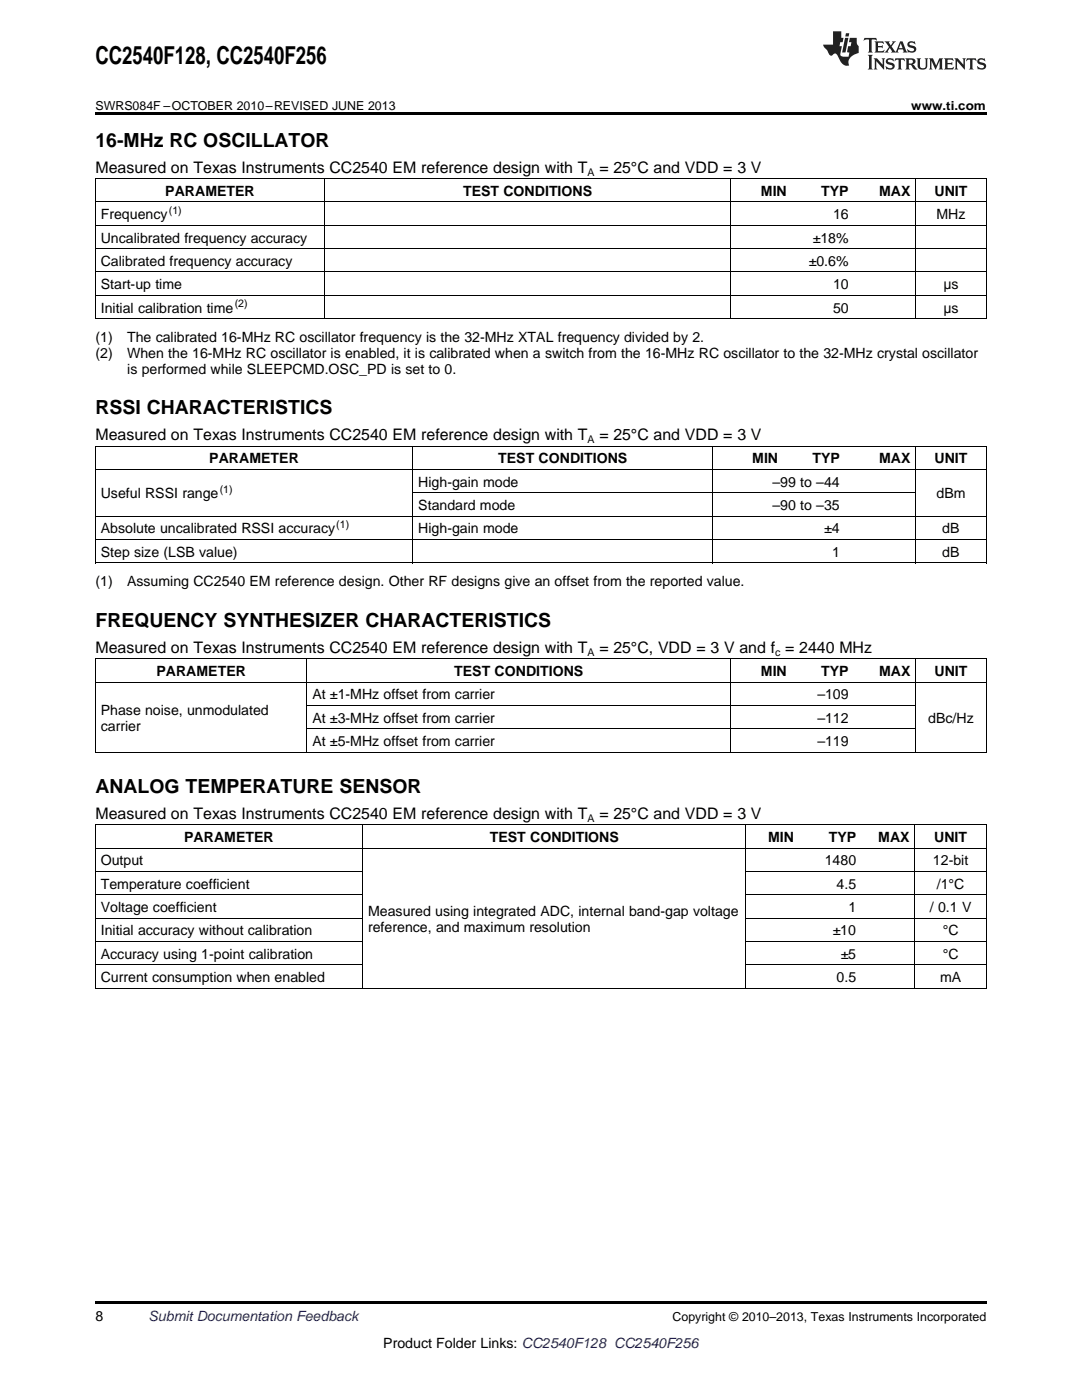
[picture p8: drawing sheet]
<svg xmlns="http://www.w3.org/2000/svg" width="216mm" height="279mm" viewBox="0 0 216 279" stroke-linecap="round" stroke-linejoin="round" font-family="sans-serif">
<defs><g id="words">
<text font-size="4.9" x="19" y="12.8">CC2540F128, CC2540F256</text>
<g font-size="3.9">
<text x="19" y="29.3">16-MHz RC OSCILLATOR</text>
<text x="19" y="82.7">RSSI CHARACTERISTICS</text>
<text x="19" y="125.1">FREQUENCY SYNTHESIZER CHARACTERISTICS</text>
<text x="19" y="158.3">ANALOG TEMPERATURE SENSOR</text>
</g>
<g font-size="3.2">
<text x="19" y="34.4">Measured on Texas Instruments CC2540 EM reference design with T</text>
<text x="119.6" y="34.4">= 25°C and VDD = 3 V</text>
<text x="19" y="87.8">Measured on Texas Instruments CC2540 EM reference design with T</text>
<text x="119.6" y="87.8">= 25°C and VDD = 3 V</text>
<text x="19" y="130.2">Measured on Texas Instruments CC2540 EM reference design with T</text>
<text x="119.6" y="130.2">= 25°C, VDD = 3 V and f = 2440 MHz</text>
<text x="19" y="163.4">Measured on Texas Instruments CC2540 EM reference design with T</text>
<text x="119.6" y="163.4">= 25°C and VDD = 3 V</text>
</g>
<g font-size="2.8">
<text x="33" y="39.1">PARAMETER</text>
<text x="92.4" y="39.1">TEST CONDITIONS</text>
<text x="151.8" y="39.1">MIN</text>
<text x="163.9" y="39.1">TYP</text>
<text x="175.4" y="39.1">MAX</text>
<text x="186.5" y="39.1">UNIT</text>
<text x="20.1" y="43.7">Frequency</text>
<text x="166.2" y="43.7">16</text>
<text x="186.9" y="43.7">MHz</text>
<text x="20.1" y="48.4">Uncalibrated frequency accuracy</text>
<text x="20.1" y="53.1">Calibrated frequency accuracy</text>
<text x="161.4" y="53.1">±0.6%</text>
<text x="162.2" y="48.4">±18%</text>
<text x="20.1" y="57.7">Start-up time</text>
<text x="166.2" y="57.7">10</text>
<text x="188.2" y="57.7">μs</text>
<text x="20.1" y="62.4">Initial calibration time</text>
<text x="166.2" y="62.4">50</text>
<text x="188.2" y="62.4">μs</text>
<text x="19" y="68.2">(1)</text>
<text x="19" y="71.4">(2)</text>
<text x="25.4" y="68.2">The calibrated 16-MHz RC oscillator frequency is the 32-MHz XTAL frequency divided by 2.</text>
<text x="25.4" y="71.4">When the 16-MHz RC oscillator is enabled, it is calibrated when a switch from the 16-MHz RC oscillator to the 32-MHz crystal oscillator</text>
<text x="25.4" y="74.6">is performed while SLEEPCMD.OSC_PD is set to 0.</text>
<text x="41.8" y="92.5">PARAMETER</text>
<text x="99.4" y="92.5">TEST CONDITIONS</text>
<text x="150.1" y="92.5">MIN</text>
<text x="162.1" y="92.5">TYP</text>
<text x="175.4" y="92.5">MAX</text>
<text x="186.5" y="92.5">UNIT</text>
<text x="20.1" y="99.5">Useful RSSI range</text>
<text x="83.5" y="97.2">High-gain mode</text>
<text x="83.5" y="101.8">Standard mode</text>
<text x="154.1" y="97.2">–99 to –44</text>
<text x="154.1" y="101.8">–90 to –35</text>
<text x="186.9" y="99.5">dBm</text>
<text x="20.1" y="106.5">Absolute uncalibrated RSSI accuracy</text>
<text x="83.5" y="106.5">High-gain mode</text>
<text x="164.5" y="106.5">±4</text>
<text x="188" y="106.5">dB</text>
<text x="20.1" y="111.1">Step size (LSB value)</text>
<text x="166" y="111.1">1</text>
<text x="188" y="111.1">dB</text>
<text x="19" y="117">(1)</text>
<text x="25.4" y="117">Assuming CC2540 EM reference design. Other RF designs give an offset from the reported value.</text>
<text x="31.2" y="134.9">PARAMETER</text>
<text x="90.6" y="134.9">TEST CONDITIONS</text>
<text x="151.8" y="134.9">MIN</text>
<text x="163.9" y="134.9">TYP</text>
<text x="175.4" y="134.9">MAX</text>
<text x="186.5" y="134.9">UNIT</text>
<text x="20.1" y="142.6">Phase noise, unmodulated</text>
<text x="62.3" y="139.6">At ±1-MHz offset from carrier</text>
<text x="163.1" y="139.6">–109</text>
<text x="20.1" y="145.8">carrier</text>
<text x="62.3" y="144.2">At ±3-MHz offset from carrier</text>
<text x="62.3" y="148.9">At ±5-MHz offset from carrier</text>
<text x="163.1" y="144.2">–112</text>
<text x="163.1" y="148.9">–119</text>
<text x="185.2" y="144.2">dBc/Hz</text>
<text x="20.1" y="172.7">Output</text>
<text x="36.8" y="168.1">PARAMETER</text>
<text x="97.7" y="168.1">TEST CONDITIONS</text>
<text x="153.2" y="168.1">MIN</text>
<text x="164.6" y="172.7">1480</text>
<text x="165.4" y="168.1">TYP</text>
<text x="175.3" y="168.1">MAX</text>
<text x="186.2" y="172.7">12-bit</text>
<text x="186.4" y="168.1">UNIT</text>
<text x="20.1" y="177.4">Temperature coefficient</text>
<text x="166.9" y="177.4">4.5</text>
<text x="186.9" y="177.4">/1°C</text>
<text x="20.1" y="182">Voltage coefficient</text>
<text x="73.4" y="182.8">Measured using integrated ADC, internal band-gap voltage</text>
<text x="73.4" y="185.9">reference, and maximum resolution</text>
<text x="169.3" y="182">1</text>
<text x="185.6" y="182">/ 0.1 V</text>
<text x="20.1" y="186.7">Initial accuracy without calibration</text>
<text x="20.1" y="191.3">Accuracy using 1-point calibration</text>
<text x="166.2" y="186.7">±10</text>
<text x="167.7" y="191.3">±5</text>
<text x="188.1" y="186.7">°C</text>
<text x="188.1" y="191.3">°C</text>
<text x="20.1" y="196">Current consumption when enabled</text>
<text x="166.9" y="196">0.5</text>
<text x="187.6" y="196">mA</text>
<text x="19" y="263.6">8</text>
<text x="76.5" y="269">Product Folder Links: CC2540F128 CC2540F256</text>
</g>
<text font-size="2.8" fill="#0000c8" x="29.6" y="263.6">Submit Documentation Feedback</text>
<g font-size="2.5">
<text x="19" y="21.9">SWRS084F –OCTOBER 2010–REVISED JUNE 2013</text>
<text x="181.8" y="21.9">www.ti.com</text>
<text x="134.2" y="263.6">Copyright © 2010–2013, Texas Instruments Incorporated</text>
</g>
<g font-size="2.1">
<text x="117.2" y="35.1">A</text>
<text x="33.7" y="42.6">(1)</text>
<text x="46.8" y="61.2">(2)</text>
<text x="117.2" y="88.5">A</text>
<text x="43.9" y="98.4">(1)</text>
<text x="67.1" y="105.3">(1)</text>
<text x="117.2" y="130.9">A</text>
<text x="154.7" y="130.9">c</text>
<text x="117.2" y="164">A</text>
</g>
</g></defs>
<path d="M19 22.5h177.8v.5h-177.8zM19 259.7h177.8v.5h-177.8z" fill="#000"/>
<g fill="none" stroke="#000" stroke-width=".2">
<path d="M19 35.6h177.8M19.1 35.7v27.9M64.8 35.7v27.9M145.7 35.7v27.9M182.7 35.7v27.9M196.8 35.7v27.9M19 58.9h177.8M19 54.3h177.8M19 49.6h177.8M19 45h177.8M19 40.3h177.8M19 63.6h177.8"/>
<path d="M19 93.7h177.8M19 89.1h177.8M19.1 89.1v23.3M82.4 89.1v23.3M82.4 98.4h100.3M142.2 89.1v23.3M182.7 89.1v23.3M196.8 89.1v23.3M19 112.3h177.8M19 107.7h177.8M19 103h177.8M19 136.1h177.8"/>
<path d="M19 131.5h177.8M19.1 131.5v18.6M61.2 131.5v18.6M145.7 131.5v18.6M182.7 131.5v18.6M196.8 131.5v18.6M19 150.1h177.8M61.3 145.4h121.4M61.3 140.8h121.4M19 178.6h53.4M19 173.9h53.4M19 169.3h177.8"/>
<path d="M19 164.6h177.8M19.1 164.7v32.6M72.3 164.7v32.6M148.8 164.7v32.6M148.8 178.6h48M148.8 173.9h48M182.5 164.7v32.6M196.8 164.7v32.6M19 197.2h177.8M19 192.6h53.4M19 187.9h53.4M19 183.3h53.4"/>
<path d="M148.8 192.6h48M148.8 187.9h48M148.8 183.3h48"/>
</g>
<g fill="#231f20">
<path d="M172.5 7.6l-.1 .5 .4-.2h.6v.1v2.1l-.2 .4h.9l-.2-.4v-2.1l.1-.1h.5l.5 .2-.2-.5zM174.5 8.3l.2 .3v1.5l-.2 .4h1.8l.2-.6a1.04 1.04 0 0 1-1.3 .2v-.7h.6l.3 .2v-.6l-.3 .2h-.6v-.6l.8-.1 .4 .3-.2-.5zM176.5 8.3l.9 1.1-.9 1.1h.8l-.2-.2 .4-.7 .5 .7-.2 .2h1.5l-.2-.2 .2-.4h.9l.1 .4-.2 .2h1l-.3-.3-.7-1.9h-.5l-.9 2-.8-1 .9-1h-.8l.1 .3-.4 .5-.3-.6 .1-.2zM179.7 8.6l.4 1h-.7zM181.3 8.4a.63 .63 0 0 0-.2 .7 .63 .63 0 0 0 .6 .4l.6 .2 .1 .2a.75 .75 0 0 1-.7 .4 .75 .75 0 0 1-.6-.5l.1 .7 .1-.1a1.11 1.11 0 0 0 1.5-.6 1.13 1.13 0 0 0-1.2-.8l-.1-.4a1.04 1.04 0 0 1 1.2 .2l-.2-.5-.2 .1-.4-.2zM173.2 10.9l.2 .4v2.2l-.2 .4h1l-.3-.4v-2.2l.3-.4zM174.3 11.6l.3 .4v1.5l-.3 .4h.8l-.2-.4v-1.3l1.5 1.7v-1.9l.2-.4h-.7l.2 .4v.9l-1.1-1.3zM177 11.8a.62 .62 0 0 0-.2 .7 .62 .62 0 0 0 .6 .4l.6 .1 .1 .3a.76 .76 0 0 1-.7 .3 .76 .76 0 0 1-.7-.4l.2 .7 .1-.1a1.11 1.11 0 0 0 1.5-.6 1.13 1.13 0 0 0-1.2-.8l-.1-.4a1.04 1.04 0 0 1 1.2 .2l-.2-.6-.2 .1-.5-.1zM178.7 11.6l-.2 .6a.61 .61 0 0 1 .8-.3v1.6l-.2 .4h.9l-.2-.4v-1.6a.63 .63 0 0 1 .7 .3l-.1-.6zM180.6 11.6l.3 .4v1.5l-.3 .4h1l-.2-.2-.1-.8 .6 .2a.76 .76 0 0 0 1.2 .7l-1-1a.58 .58 0 0 0 .6-.5 .58 .58 0 0 0-.5-.6zM181.4 11.9h.1a.45 .45 0 0 1 .5 .1 .45 .45 0 0 1 .1 .5l-.8 .2zM182.9 11.6l.2 .2a2.17 2.17 0 0 0 .3 1.9 .99 .99 0 0 0 1.6-.6v-1.1l.2-.4h-.7l.2 .2a1.92 1.92 0 0 1-.2 1.8 .6 .6 0 0 1-.9-.5v-1.1l.2-.4zM185.4 11.6l.2 .4v1.5l-.2 .4h.7l-.2-.4v-1.4l.8 1.8 .8-1.8v1.4l-.2 .4h.9l-.2-.4v-1.5l.2-.4h-.8l-.6 1.5-.6-1.5zM188.4 11.6l.2 .4v1.5l-.2 .4h1.8l.1-.6a1.04 1.04 0 0 1-1.2 .1v-.6h.5l.4 .2v-.6l-.4 .2h-.5v-.7h.8l.3 .3-.1-.6zM190.5 11.6l.2 .4v1.5l-.2 .4h.7l-.2-.4v-1.3l1.5 1.7v-1.9l.2-.4h-.7l.2 .4v.9l-1.1-1.3zM192.9 11.6l-.1 .6a.61 .61 0 0 1 .7-.3l.1 1.6-.3 .4h1l-.3-.4 .1-1.6a.63 .63 0 0 1 .7 .3l-.1-.6zM195.2 11.8a.62 .62 0 0 0-.2 .7 .62 .62 0 0 0 .6 .4l.6 .1 .1 .3a.76 .76 0 0 1-.7 .3 .76 .76 0 0 1-.6-.4l.1 .7 .1-.1a1.11 1.11 0 0 0 1.6-.6 1.13 1.13 0 0 0-1.3-.8l-.1-.4a1.04 1.04 0 0 1 1.2 .2l-.1-.6-.2 .1-.5-.1z"/>
<path d="M166.2 6.3v2.6h-1.9v.4l.8 .9a.91 .91 0 0 0 1 .8 .56 .56 0 0 1 .5-.3 .56 .56 0 0 1 .5 .3l.4 .8a1.53 1.53 0 0 0 1.9 1.2 1.54 1.54 0 0 1 1-2.1l.9-.3v-1.4a1.52 1.52 0 0 1-.4-1.6h-1.3l-.2 .8h.5l-.2 .8h-.5l-.1 1v.2l.4 .1-.2 .8a1.93 1.93 0 0 1-1.6-.3l.3-1.8h-.5l.2-.8h.4l.2-.8h-.4v-1.3zM168.6 7.6l-.6 2.9h.7l.6-2.9zM168.8 6.6l-.1 .7h.6l.2-.7z"/>
</g>
<use href="#words"/>
</svg>
